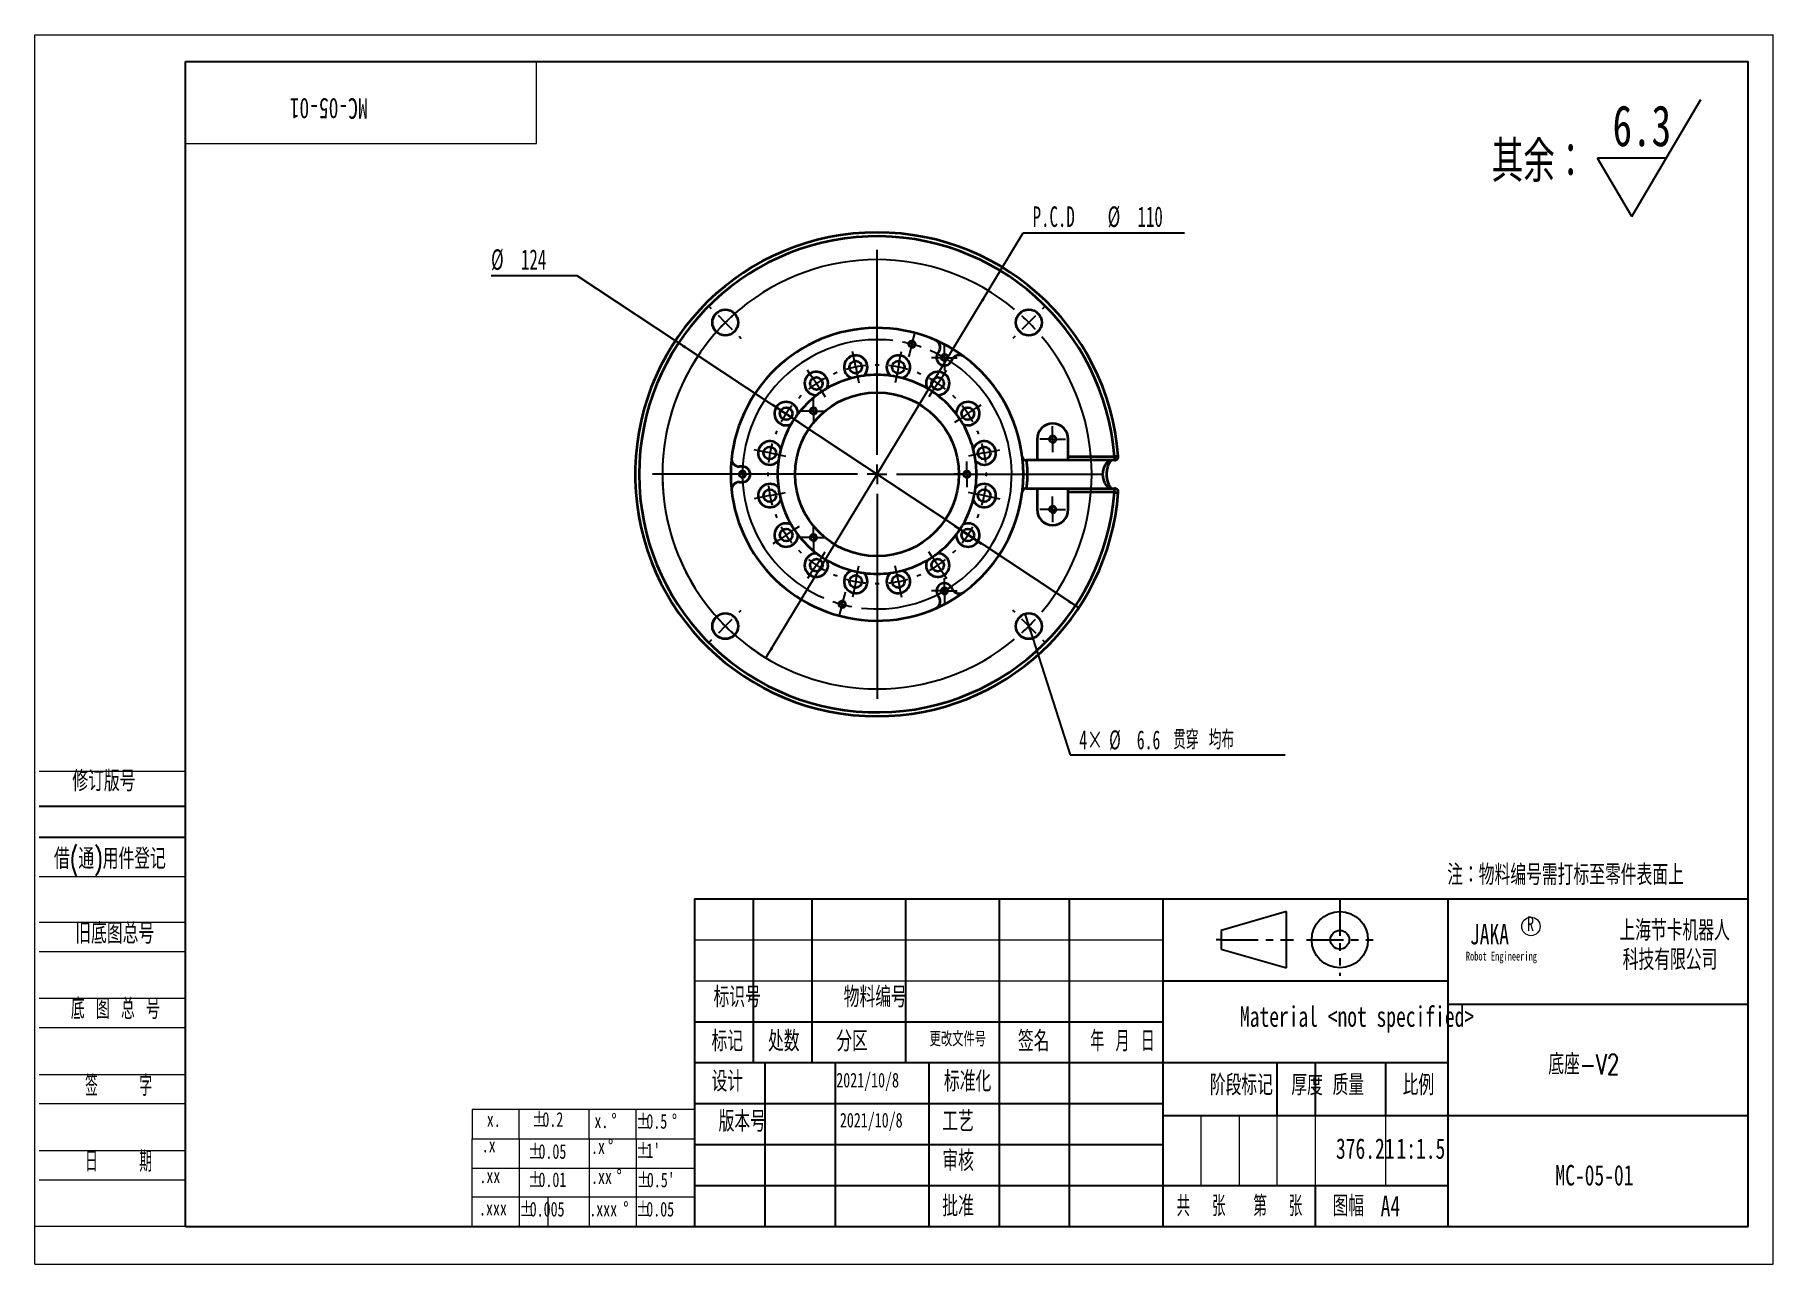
# Model space of a CAD drawing. Header units: millimetres. Extents: x 0 to 297, y 0 to 210.
import ezdxf

# ---------------------------------------------------------------- set-up
doc = ezdxf.new("R2010")
doc.units = ezdxf.units.MM
doc.linetypes.add('CENTERX2', pattern=[20.32, 12.7, -2.54, 2.54, -2.54])
doc.linetypes.add('PHANTOM', pattern=[12.7, 6.35, -1.27, 1.27, -1.27, 1.27, -1.27])
doc.layers.add('文字层', color=190, linetype='Continuous')
doc.layers.add('标注层', color=3, linetype='Continuous')
doc.styles.add('SLDTEXTSTYLE0', font='TXT', dxfattribs={"width": 0.7, "bigfont": 'bigfont'})
doc.styles.add('SLDTEXTSTYLE1', font='TXT', dxfattribs={"width": 0.7})
doc.styles.add('SLDTEXTSTYLE2', font='TXT', dxfattribs={"width": 0.6, "bigfont": 'bigfont'})
doc.styles.add('SLDTEXTSTYLE3', font='TXT', dxfattribs={"width": 0.62, "bigfont": 'bigfont'})
doc.styles.add('SLDTEXTSTYLE4', font='TXT', dxfattribs={"width": 0.614286, "bigfont": 'bigfont'})
doc.styles.add('SLDTEXTSTYLE5', font='TXT', dxfattribs={"width": 0.566667, "bigfont": 'bigfont'})
doc.styles.add('SLDTEXTSTYLE6', font='TXT', dxfattribs={"width": 0.605})
doc.styles.add('SLDTEXTSTYLE7', font='TXT', dxfattribs={"width": 0.605, "bigfont": 'bigfont'})
doc.dimstyles.new('SLDDIMSTYLE0', dxfattribs={"dimtxt": 3.5, "dimasz": 2, "dimexe": 0, "dimexo": 0.0625, "dimgap": 0.875, "dimtad": 0, "dimtih": 1, "dimtoh": 1, "dimdec": 0, "dimlfac": 1.5, "dimrnd": 1e-09, "dimzin": 12, "dimdsep": 46, "dimtxsty": 'SLDTEXTSTYLE6', "dimsah": 1, "dimcen": 0, "dimadec": 0, "dimazin": 3, "dimtfac": 1, "dimtmove": 0, "dimatfit": 3, "dimfxl": 0, "dimfrac": 2, "dimtolj": 1, "dimtzin": 12, "dimarcsym": 0})
doc.dimstyles.new('SLDDIMSTYLE1', dxfattribs={"dimtxt": 3.25, "dimasz": 2, "dimexe": 0, "dimexo": 0.0625, "dimgap": 0.8125, "dimtad": 0, "dimtih": 1, "dimtoh": 1, "dimlfac": 1.5, "dimrnd": 1e-09, "dimzin": 12, "dimdsep": 46, "dimtxsty": 'SLDTEXTSTYLE6', "dimsah": 1, "dimcen": 0, "dimadec": 0, "dimazin": 3, "dimtfac": 1, "dimtmove": 0, "dimatfit": 3, "dimfxl": 0, "dimfrac": 2, "dimtolj": 1, "dimtzin": 12, "dimarcsym": 0})

msp = doc.modelspace()

# ---------------------------------------------------------------- texts
at = {"color": 2, "linetype": 'Continuous', "lineweight": 18, "insert": (50.2074, 195.6547), "char_height": 3.5, "attachment_point": 2, "rotation": 180, "style": 'SLDTEXTSTYLE1'}
msp.add_mtext('MC-05-01', dxfattribs=at)
at = {"color": 2, "linetype": 'Continuous', "lineweight": 18}
for s, insert, char_height, attachment_point, style in [('\\M+18ED8(\\M+192CA)\\M+19770\\M+18C8F\\M+1936F记', (3.2769, 71.0184), 3.5, 1, 'SLDTEXTSTYLE0'), ('\\M+18B8C\\M+192EA图总\\M+18D86', (6.9202, 58.2605), 3.5, 1, 'SLDTEXTSTYLE0'), ('\\M+192EA 图 总 \\M+18D86', (6.1546, 45.3659), 3.5, 1, 'SLDTEXTSTYLE4'), ('\\M+192EA\\M+18DC0-V2', (264.6214, 35.8931), 3.5, 2, 'SLDTEXTSTYLE0'), ('2021/10/8', (136.923, 32.6991), 2.5, 1, 'SLDTEXTSTYLE1'), ('签    \\M+18E9A', (14.3172, 32.232), 3.5, 2, 'SLDTEXTSTYLE5'), ('376.21', (227.2959, 21.507), 3.5, 2, 'SLDTEXTSTYLE1'), ('1:1.5', (236.8004, 21.507), 3.5, 2, 'SLDTEXTSTYLE1'), ('\\M+193FA    \\M+18AFA', (14.3172, 19.3037), 3.5, 2, 'SLDTEXTSTYLE5'), ('MC-05-01', (266.4483, 16.9554), 3.5, 2, 'SLDTEXTSTYLE1')]:
    msp.add_mtext(s, dxfattribs=dict(at, insert=insert, char_height=char_height, attachment_point=attachment_point, style=style))
at = {"color": 7, "linetype": 'Continuous', "lineweight": 18, "attachment_point": 1, "style": 'SLDTEXTSTYLE1'}
for s, insert, char_height in [('R', (254.9389, 59.4081), 2.5), ('JAKA', (245.1827, 58.1285), 3.5), ('Robot Engineering', (244.4809, 53.3701), 1.5)]:
    msp.add_mtext(s, dxfattribs=dict(at, insert=insert, char_height=char_height))
at = {"color": 4, "linetype": 'Continuous', "lineweight": 18, "attachment_point": 2}
for s, insert, char_height, style in [('标记', (118.317, 39.8472), 3.5, 'SLDTEXTSTYLE0'), ('处\\M+19094', (127.9568, 39.8472), 3.5, 'SLDTEXTSTYLE0'), ('\\M+195AA\\M+18BE6', (139.6162, 39.8472), 3.5, 'SLDTEXTSTYLE0'), ('\\M+18D58\\M+189FC\\M+195B6\\M+18C8F\\M+18D86', (157.687, 39.7222), 2.5, 'SLDTEXTSTYLE0'), ('签\\M+196BC', (170.6478, 39.8472), 3.5, 'SLDTEXTSTYLE0'), ('\\M+1944E \\M+18C8E \\M+193FA', (185.8233, 39.8472), 3.5, 'SLDTEXTSTYLE3'), ('设计', (118.317, 32.9882), 3.5, 'SLDTEXTSTYLE0'), ('标\\M+18F79\\M+189BB', (159.3608, 32.9882), 3.5, 'SLDTEXTSTYLE0'), ('阶\\M+19269标记', (206.1295, 32.3664), 3.5, 'SLDTEXTSTYLE0'), ('质\\M+197CA', (224.406, 32.3664), 3.5, 'SLDTEXTSTYLE0'), ('\\M+194E4\\M+197E1', (236.3729, 32.3664), 3.5, 'SLDTEXTSTYLE0'), ('\\M+194C5\\M+1967B\\M+18D86', (120.8597, 26.1494), 3.5, 'SLDTEXTSTYLE0'), ('\\M+18D48艺', (157.731, 26.1494), 3.5, 'SLDTEXTSTYLE0'), ('审\\M+18A6A', (157.731, 19.4156), 3.5, 'SLDTEXTSTYLE0'), ('\\M+194E1\\M+18F79', (157.7334, 11.6918), 3.5, 'SLDTEXTSTYLE0'), ('\\M+18BA4  张', (199.2371, 11.6918), 3.5, 'SLDTEXTSTYLE2'), ('\\M+191E6  张', (212.3618, 11.6918), 3.5, 'SLDTEXTSTYLE2'), ('图\\M+1959D', (224.406, 11.6918), 3.5, 'SLDTEXTSTYLE0')]:
    msp.add_mtext(s, dxfattribs=dict(at, insert=insert, char_height=char_height, style=style))
at = {"color": 190, "linetype": 'Continuous', "lineweight": 18, "char_height": 2.5, "attachment_point": 1, "style": 'SLDTEXTSTYLE1'}
for s, insert in [('x.', (77.2218, 25.9777)), ('.x', (76.3581, 21.6063)), ('.xx', (75.9578, 16.3593)), ('.xxx', (75.8901, 10.8249))]:
    msp.add_mtext(s, dxfattribs=dict(at, insert=insert))
at = {"layer": '文字层', "insert": (241.3008, 68.259), "char_height": 3.5, "attachment_point": 1, "style": 'SLDTEXTSTYLE0'}
msp.add_mtext('\\M+1928D\\M+18146\\M+195A8\\M+197BF编\\M+18D86\\M+18EF9\\M+191C5标\\M+18E8A\\M+197EB\\M+18C8F\\M+1955C\\M+196CA\\M+18FE3', dxfattribs=at)
at = {"layer": '标注层', "attachment_point": 1}
for s, insert, char_height, style in [('\\M+191B4\\M+1975D\\M+18146', (248.906, 191.8491), 7, 'SLDTEXTSTYLE0'), ('A4', (229.922, 11.6918), 3.5, 'SLDTEXTSTYLE1')]:
    msp.add_mtext(s, dxfattribs=dict(at, insert=insert, char_height=char_height, style=style))
at = {"layer": '标注层', "color": 2}
for s, insert, char_height, attachment_point, style in [('\\M+18F43订\\M+194C5\\M+18D86', (6.4138, 84.2859), 3.5, 1, 'SLDTEXTSTYLE0'), ('Material <not specified>', (225.8899, 44.0526), 3.5, 2, 'SLDTEXTSTYLE1'), ('2021/10/8', (137.5432, 25.8603), 2.5, 1, 'SLDTEXTSTYLE1')]:
    msp.add_mtext(s, dxfattribs=dict(at, insert=insert, char_height=char_height, attachment_point=attachment_point, style=style))
at = {"layer": '标注层', "color": 4, "char_height": 3.5, "attachment_point": 2, "style": 'SLDTEXTSTYLE0'}
for s, insert in [('标识\\M+18D86', (120.0008, 47.387)), ('\\M+195A8\\M+197BF编\\M+18D86', (143.5868, 47.387)), ('\\M+18CFA\\M+19378', (217.3562, 32.3664))]:
    msp.add_mtext(s, dxfattribs=dict(at, insert=insert))

# ---------------------------------------------------------------- blocks, each defined once
blk = doc.blocks.new('SW_NOTE_0')
at = {"layer": '文字层', "color": 0, "char_height": 3.5, "attachment_point": 2, "style": 'SLDTEXTSTYLE0'}
for s, insert in [('\\M+18FE3\\M+18A43节卡\\M+18AF7\\M+18AED\\M+1906C', (16.08, 4.51)), ('\\M+189C8\\M+18B5A\\M+1974C\\M+18CC0\\M+18CF6\\M+18E69', (15.31, -0.49))]:
    blk.add_mtext(s, dxfattribs=dict(at, insert=insert))
blk = doc.blocks.new('SW_NOTE_1')
at = {"color": 0, "linetype": 'Continuous', "lineweight": 18, "char_height": 2.5, "attachment_point": 1, "style": 'SLDTEXTSTYLE1'}
for s, insert in [('%%p', (0, 3.22)), ('0.2', (1.75, 3.22))]:
    blk.add_mtext(s, dxfattribs=dict(at, insert=insert))
blk = doc.blocks.new('SW_NOTE_2')
at = {"color": 0, "linetype": 'Continuous', "lineweight": 18, "char_height": 2.5, "attachment_point": 1, "style": 'SLDTEXTSTYLE1'}
for s, insert in [('%%p', (0, 3.22)), ('0.05', (1.75, 3.22))]:
    blk.add_mtext(s, dxfattribs=dict(at, insert=insert))
blk = doc.blocks.new('SW_NOTE_3')
at = {"color": 0, "linetype": 'Continuous', "lineweight": 18, "char_height": 2.5, "attachment_point": 1, "style": 'SLDTEXTSTYLE1'}
for s, insert in [('%%p', (0, 3.22)), ('0.01', (1.75, 3.22))]:
    blk.add_mtext(s, dxfattribs=dict(at, insert=insert))
blk = doc.blocks.new('SW_NOTE_4')
at = {"color": 0, "linetype": 'Continuous', "lineweight": 18, "char_height": 2.5, "attachment_point": 1, "style": 'SLDTEXTSTYLE1'}
for s, insert in [('%%p', (0, 3.22)), ('0.005', (1.75, 3.22))]:
    blk.add_mtext(s, dxfattribs=dict(at, insert=insert))
blk = doc.blocks.new('SW_NOTE_5')
at = {"color": 0, "linetype": 'Continuous', "lineweight": 18, "char_height": 2.5, "attachment_point": 1, "style": 'SLDTEXTSTYLE1'}
for s, insert in [('%%p', (0, 3.22)), ('0.5', (1.75, 3.22)), ('%%d', (6.11, 3.22))]:
    blk.add_mtext(s, dxfattribs=dict(at, insert=insert))
blk = doc.blocks.new('SW_NOTE_6')
at = {"color": 0, "linetype": 'Continuous', "lineweight": 18, "char_height": 2.5, "attachment_point": 1, "style": 'SLDTEXTSTYLE1'}
for s, insert in [('%%d', (2.91, 3.22)), ('.x', (0, 3.22))]:
    blk.add_mtext(s, dxfattribs=dict(at, insert=insert))
blk = doc.blocks.new('SW_NOTE_7')
at = {"color": 0, "linetype": 'Continuous', "lineweight": 18, "char_height": 2.5, "attachment_point": 1, "style": 'SLDTEXTSTYLE1'}
for s, insert in [('%%d', (4.36, 3.22)), ('.xx', (0, 3.22))]:
    blk.add_mtext(s, dxfattribs=dict(at, insert=insert))
blk = doc.blocks.new('SW_NOTE_8')
at = {"color": 0, "linetype": 'Continuous', "lineweight": 18, "char_height": 2.5, "attachment_point": 1, "style": 'SLDTEXTSTYLE1'}
for s, insert in [('%%d', (5.82, 3.22)), ('.xxx', (0, 3.22))]:
    blk.add_mtext(s, dxfattribs=dict(at, insert=insert))
blk = doc.blocks.new('SW_NOTE_9')
at = {"color": 0, "linetype": 'Continuous', "lineweight": 18, "char_height": 2.5, "attachment_point": 1, "style": 'SLDTEXTSTYLE1'}
for s, insert in [('%%d', (2.91, 3.22)), ('x.', (0, 3.22))]:
    blk.add_mtext(s, dxfattribs=dict(at, insert=insert))
blk = doc.blocks.new('SW_NOTE_10')
at = {"color": 0, "linetype": 'Continuous', "lineweight": 18, "char_height": 2.5, "attachment_point": 1, "style": 'SLDTEXTSTYLE1'}
for s, insert in [('%%p', (0, 3.22)), ("1'", (1.75, 3.22))]:
    blk.add_mtext(s, dxfattribs=dict(at, insert=insert))
blk = doc.blocks.new('SW_NOTE_11')
at = {"color": 0, "linetype": 'Continuous', "lineweight": 18, "char_height": 2.5, "attachment_point": 1, "style": 'SLDTEXTSTYLE1'}
for s, insert in [('%%p', (0, 3.22)), ("0.5'", (1.75, 3.22))]:
    blk.add_mtext(s, dxfattribs=dict(at, insert=insert))
blk = doc.blocks.new('SW_NOTE_12')
at = {"color": 0, "linetype": 'Continuous', "lineweight": 18, "char_height": 2.5, "attachment_point": 1, "style": 'SLDTEXTSTYLE1'}
for s, insert in [('%%p', (0, 3.22)), ('0.05', (1.75, 3.22))]:
    blk.add_mtext(s, dxfattribs=dict(at, insert=insert))
blk = doc.blocks.new('SW_SFSYMBOL_0')
at = {"layer": '标注层', "color": 0}
for p, q in [((3.3, -10), (15.09, 10)), ((3.3, -10), (-2.6, 0)), ((9.2, 0), (-2.6, 0))]:
    blk.add_line(p, q, dxfattribs=at)
at = {"layer": '标注层', "color": 0, "insert": (0, 9.02), "char_height": 7, "attachment_point": 1, "style": 'SLDTEXTSTYLE1'}
blk.add_mtext('6.3', dxfattribs=at)
blk = doc.blocks.new('_D')
at = {"layer": '标注层'}
for p, q in [((92.66, 168.84), (77.95, 168.84)), ((109.43, 157.73), (92.66, 168.84)), ((178.34, 112.11), (109.43, 157.73))]:
    blk.add_line(p, q, dxfattribs=at)
for points in [[(109.43, 157.73), (110.96, 156.42), (111.24, 156.84)], [(178.34, 112.11), (176.81, 113.42), (176.54, 113.01)]]:
    blk.add_solid(points, dxfattribs=at)
at = {"layer": '标注层', "char_height": 3.5, "attachment_point": 1, "style": 'SLDTEXTSTYLE6'}
for s, insert in [('%%c', (77.95, 173.35)), ('124', (83.06, 173.36))]:
    blk.add_mtext(s, dxfattribs=dict(at, insert=insert))
blk = doc.blocks.new('_D_1')
at = {"layer": '标注层'}
for p, q in [((162.89, 166.28), (168.88, 176.17)), ((168.88, 176.17), (196.41, 176.17)), ((124.89, 103.56), (162.89, 166.28))]:
    blk.add_line(p, q, dxfattribs=at)
blk.add_arc((143.89, 134.92), 36.67, 129.7392, 239.5712, dxfattribs=at)
for points in [[(162.89, 166.28), (161.64, 164.7), (162.07, 164.44)], [(124.89, 103.56), (126.14, 105.14), (125.71, 105.4)]]:
    blk.add_solid(points, dxfattribs=at)
at = {"layer": '标注层', "char_height": 3.5, "attachment_point": 1, "style": 'SLDTEXTSTYLE6'}
for s, insert in [('P.C.D', (170.47, 180.69)), ('%%c', (183.29, 180.68)), ('110', (188.39, 180.69))]:
    blk.add_mtext(s, dxfattribs=dict(at, insert=insert))
blk = doc.blocks.new('_D_2')
at = {"layer": '标注层'}
for p, q in [((169.14, 111.09), (170.49, 106.9)), ((170.49, 106.9), (176.86, 87)), ((176.86, 87), (213.6, 87))]:
    blk.add_line(p, q, dxfattribs=at)
for points in [[(169.14, 111.09), (169.52, 109.11), (169.99, 109.26)], [(170.49, 106.9), (170.11, 108.88), (169.64, 108.73)]]:
    blk.add_solid(points, dxfattribs=at)
at = {"layer": '标注层', "char_height": 3.25, "attachment_point": 1}
for s, insert, style in [('4×', (178.44, 91.2), 'SLDTEXTSTYLE6'), ('%%c', (183.54, 91.19), 'SLDTEXTSTYLE6'), ('6.6', (188.27, 91.2), 'SLDTEXTSTYLE6'), ('贯\\M+190FA \\M+18BCF\\M+1957A', (194.48, 91.2), 'SLDTEXTSTYLE7')]:
    blk.add_mtext(s, dxfattribs=dict(at, insert=insert, style=style))
blk = doc.blocks.new('SW_CENTERMARKSYMBOL_0')
at = {"layer": '标注层', "color": 0}
for p, q in [((25.93, 29.26), (25.93, 64.26)), ((-2.36, 54.21), (-2.73, 54.59)), ((54.21, 54.21), (54.59, 54.59)), ((0, 51.85), (-1.18, 53.03)), ((0, 51.85), (1.18, 50.68)), ((51.85, 51.85), (50.68, 50.68)), ((51.85, 51.85), (53.03, 53.03)), ((2.36, 49.5), (2.73, 49.12)), ((31.88, 48.14), (31.45, 46.53)), ((31.88, 48.14), (32.31, 49.75)), ((32.31, 49.75), (32.45, 50.27)), ((49.5, 49.5), (49.12, 49.12)), ((21.96, 45.87), (21.75, 46.92)), ((22.29, 44.24), (21.96, 45.87)), ((29.57, 44.24), (29.89, 45.87)), ((29.89, 45.87), (30.1, 46.92)), ((31.45, 46.53), (31.31, 46.02)), ((14.63, 42.83), (14.04, 43.72)), ((15.56, 41.45), (14.63, 42.83)), ((22.29, 44.24), (22.61, 42.6)), ((22.61, 42.6), (22.82, 41.55)), ((29.24, 42.6), (29.04, 41.55)), ((29.57, 44.24), (29.24, 42.6)), ((36.3, 41.45), (37.22, 42.83)), ((37.22, 42.83), (37.82, 43.72)), ((15.56, 41.45), (16.48, 40.06)), ((16.48, 40.06), (17.08, 39.18)), ((35.37, 40.06), (34.78, 39.18)), ((36.3, 41.45), (35.37, 40.06)), ((9.02, 37.22), (8.13, 37.82)), ((10.41, 36.3), (9.02, 37.22)), ((10.41, 36.3), (11.79, 35.37)), ((41.45, 36.3), (40.06, 35.37)), ((41.45, 36.3), (42.83, 37.22)), ((42.83, 37.22), (43.72, 37.82)), ((11.79, 35.37), (12.68, 34.78)), ((40.06, 35.37), (39.18, 34.78)), ((5.98, 29.89), (4.94, 30.1)), ((7.62, 29.57), (5.98, 29.89)), ((44.24, 29.57), (45.87, 29.89)), ((45.87, 29.89), (46.92, 30.1)), ((7.62, 29.57), (9.25, 29.24)), ((9.25, 29.24), (10.3, 29.04)), ((25.93, 25.93), (25.93, 27.59)), ((42.6, 29.24), (41.55, 29.04)), ((44.24, 29.57), (42.6, 29.24)), ((22.59, 25.93), (-12.41, 25.93)), ((25.93, 25.93), (24.26, 25.93)), ((25.93, 25.93), (25.93, 24.26)), ((25.93, 25.93), (27.59, 25.93)), ((29.26, 25.93), (64.26, 25.93)), ((5.98, 21.96), (4.94, 21.75)), ((7.62, 22.29), (5.98, 21.96)), ((7.62, 22.29), (9.25, 22.61)), ((9.25, 22.61), (10.3, 22.82)), ((25.93, 22.59), (25.93, -12.41)), ((42.6, 22.61), (41.55, 22.82)), ((44.24, 22.29), (42.6, 22.61)), ((44.24, 22.29), (45.87, 21.96)), ((45.87, 21.96), (46.92, 21.75)), ((10.41, 15.56), (9.02, 14.63)), ((10.41, 15.56), (11.79, 16.48)), ((11.79, 16.48), (12.68, 17.08)), ((40.06, 16.48), (39.18, 17.08)), ((41.45, 15.56), (40.06, 16.48)), ((41.45, 15.56), (42.83, 14.63)), ((9.02, 14.63), (8.13, 14.04)), ((16.48, 11.79), (17.08, 12.68)), ((35.37, 11.79), (34.78, 12.68)), ((42.83, 14.63), (43.72, 14.04)), ((14.63, 9.02), (14.04, 8.13)), ((15.56, 10.41), (14.63, 9.02)), ((15.56, 10.41), (16.48, 11.79)), ((22.29, 7.62), (22.61, 9.25)), ((22.61, 9.25), (22.82, 10.3)), ((29.24, 9.25), (29.04, 10.3)), ((29.57, 7.62), (29.24, 9.25)), ((36.3, 10.41), (35.37, 11.79)), ((36.3, 10.41), (37.22, 9.02)), ((37.22, 9.02), (37.82, 8.13)), ((21.96, 5.98), (21.75, 4.94)), ((22.29, 7.62), (21.96, 5.98)), ((29.57, 7.62), (29.89, 5.98)), ((29.89, 5.98), (30.1, 4.94)), ((19.97, 3.71), (19.54, 2.1)), ((19.97, 3.71), (20.41, 5.32)), ((20.41, 5.32), (20.54, 5.84)), ((0, 0), (-1.18, -1.18)), ((0, 0), (1.18, 1.18)), ((2.36, 2.36), (2.73, 2.73)), ((19.54, 2.1), (19.41, 1.59)), ((49.5, 2.36), (49.12, 2.73)), ((51.85, 0), (50.68, 1.18)), ((-2.36, -2.36), (-2.73, -2.73)), ((51.85, 0), (53.03, -1.18)), ((54.21, -2.36), (54.59, -2.73))]:
    blk.add_line(p, q, dxfattribs=at)
for radius, start, end in [(36.67, 50.2087, 129.7913), (36.67, 135, 137.6044), (36.67, 132.3956, 135), (36.67, 45, 47.6044), (36.67, 42.3956, 45), (36.67, 140.2087, 219.7913), (23, 83.3037, 246.6963), (23, 75, 79.1519), (23, 70.8481, 75), (36.67, 320.2087, 39.7913), (23, 263.3037, 66.6963), (18.67, 88.9814, 91.0186), (18.67, 118.6343, 123.75), (18.67, 111.4814, 113.5186), (18.67, 101.25, 106.3657), (18.67, 96.1343, 101.25), (18.67, 78.75, 83.8657), (18.67, 73.6343, 78.75), (18.67, 66.4814, 68.5186), (18.67, 56.25, 61.3657), (18.67, 133.9814, 136.0186), (18.67, 123.75, 128.8657), (18.67, 51.1343, 56.25), (18.67, 43.9814, 46.0186), (18.67, 146.25, 151.3657), (18.67, 141.1343, 146.25), (18.67, 33.75, 38.8657), (18.67, 28.6343, 33.75), (18.67, 156.4814, 158.5186), (18.67, 21.4814, 23.5186), (18.67, 163.6343, 168.75), (18.67, 11.25, 16.3657), (18.67, 168.75, 173.8657), (18.67, 6.1343, 11.25), (18.67, 178.9814, 181.0186), (18.67, 186.1343, 191.25), (18.67, 348.75, 353.8657), (18.67, 358.9814, 1.0186), (18.67, 191.25, 196.3657), (18.67, 343.6343, 348.75), (18.67, 201.4814, 203.5186), (18.67, 336.4814, 338.5186), (18.67, 208.6343, 213.75), (18.67, 213.75, 218.8657), (18.67, 321.1343, 326.25), (18.67, 326.25, 331.3657), (18.67, 223.9814, 226.0186), (18.67, 313.9814, 316.0186), (18.67, 231.1343, 236.25), (18.67, 236.25, 241.3657), (18.67, 298.6343, 303.75), (18.67, 303.75, 308.8657), (18.67, 246.4814, 248.5186), (18.67, 253.6343, 258.75), (18.67, 258.75, 263.8657), (18.67, 268.9814, 271.0186), (18.67, 276.1343, 281.25), (18.67, 281.25, 286.3657), (18.67, 291.4814, 293.5186), (23, 250.8481, 255), (23, 255, 259.1519), (36.67, 222.3956, 225), (36.67, 312.3956, 315), (36.67, 315, 317.6044), (36.67, 225, 227.6044), (36.67, 230.2087, 309.7913)]:
    blk.add_arc((25.93, 25.93), radius, start, end, dxfattribs=at)
blk = doc.blocks.new('SW_CENTERMARKSYMBOL_1')
at = {"layer": '标注层', "color": 0}
for p, q in [((-1.67, 0), (-2.2, 0)), ((0, 0), (-1.67, 0)), ((0, 1.67), (0, 2.2)), ((0, 0), (0, 1.67)), ((0, 0), (0, -1.67)), ((0, 0), (1.67, 0)), ((1.67, 0), (2.2, 0)), ((0, -1.67), (0, -2.2))]:
    blk.add_line(p, q, dxfattribs=at)
blk = doc.blocks.new('SW_CENTERMARKSYMBOL_2')
at = {"layer": '标注层', "color": 0}
for p, q in [((-1.67, 0), (-2.2, 0)), ((0, 0), (-1.67, 0)), ((0, 1.67), (0, 2.2)), ((0, 0), (0, 1.67)), ((0, 0), (0, -1.67)), ((0, 0), (1.67, 0)), ((1.67, 0), (2.2, 0)), ((0, -1.67), (0, -2.2))]:
    blk.add_line(p, q, dxfattribs=at)
blk = doc.blocks.new('SW_CENTERMARKSYMBOL_3')
at = {"layer": '标注层', "color": 0}
for p, q in [((-1.67, 0), (-2.2, 0)), ((0, 0), (-1.67, 0)), ((0, 1.67), (0, 2.2)), ((0, 0), (0, 1.67)), ((0, 0), (0, -1.67)), ((0, 0), (1.67, 0)), ((1.67, 0), (2.2, 0)), ((0, -1.67), (0, -2.2))]:
    blk.add_line(p, q, dxfattribs=at)
blk = doc.blocks.new('SW_CENTERMARKSYMBOL_4')
at = {"layer": '标注层', "color": 0}
for p, q in [((-1.67, 0), (-2.2, 0)), ((0, 0), (-1.67, 0)), ((0, 1.67), (0, 2.2)), ((0, 0), (0, 1.67)), ((0, 0), (0, -1.67)), ((0, 0), (1.67, 0)), ((1.67, 0), (2.2, 0)), ((0, -1.67), (0, -2.2))]:
    blk.add_line(p, q, dxfattribs=at)
blk = doc.blocks.new('SW_CENTERMARKSYMBOL_5')
at = {"layer": '标注层', "color": 0}
for p, q in [((-1.67, 0), (-2.2, 0)), ((0, 0), (-1.67, 0)), ((0, 1.67), (0, 2.2)), ((0, 0), (0, 1.67)), ((0, 0), (0, -1.67)), ((0, 0), (1.67, 0)), ((1.67, 0), (2.2, 0)), ((0, -1.67), (0, -2.2))]:
    blk.add_line(p, q, dxfattribs=at)
blk = doc.blocks.new('SW_CENTERMARKSYMBOL_6')
at = {"layer": '标注层', "color": 0}
for p, q in [((-1.67, 0), (-2.2, 0)), ((0, 0), (-1.67, 0)), ((0, 1.67), (0, 2.2)), ((0, 0), (0, 1.67)), ((0, 0), (0, -1.67)), ((0, 0), (1.67, 0)), ((1.67, 0), (2.2, 0)), ((0, -1.67), (0, -2.2))]:
    blk.add_line(p, q, dxfattribs=at)
blk = doc.blocks.new('SW_CENTERMARKSYMBOL_7')
at = {"layer": '标注层', "color": 0}
for p, q in [((-1.67, 0), (-2.2, 0)), ((0, 0), (-1.67, 0)), ((0, 1.67), (0, 2.2)), ((0, 0), (0, 1.67)), ((0, 0), (0, -1.67)), ((0, 0), (1.67, 0)), ((1.67, 0), (2.2, 0)), ((0, -1.67), (0, -2.2))]:
    blk.add_line(p, q, dxfattribs=at)

# ---------------------------------------------------------------- dimensions: what is measured, and where the dimension line sits
at = {"layer": '标注层'}
for p1, p2, text, dimstyle, picture, middle in [((162.8882, 166.2818), (124.8886, 103.5617), 'P.C.D<>', 'SLDDIMSTYLE0', '_D_1', (183.4412, 179.1818)), ((170.4864, 106.8992), (169.1449, 111.0898), '4×<>贯穿 均布', 'SLDDIMSTYLE1', '_D_2', (196.0209, 89.8476))]:
    dim = msp.add_diameter_dim_2p(p1=p1, p2=p2, text=text, dimstyle=dimstyle, dxfattribs=at)
    dim.commit()
    dim.dimension.update_dxf_attribs({"geometry": picture, "text_midpoint": middle, "dimtype": 163})
dim = msp.add_diameter_dim_2p(p1=(109.4348, 157.7339), p2=(178.342, 112.1096), dimstyle='SLDDIMSTYLE0', dxfattribs=at)
dim.commit()
dim.dimension.update_dxf_attribs({"geometry": '_D', "text_midpoint": (84.5148, 171.8484), "dimtype": 163})

# ---------------------------------------------------------------- linework, layer by layer
at = {"color": 1, "linetype": 'Continuous', "lineweight": 18}
for p, q in [((-0.0066, -0.0006), (-0.0066, 209.9994)), ((-0.0066, 209.9994), (296.9934, 209.9994)), ((296.9934, -0.0006), (296.9934, 209.9994)), ((112.7262, 55.43), (192.7262, 55.43)), ((112.7262, 48.43), (192.7262, 48.43)), ((199.2262, 25.43), (199.2262, 13.4534)), ((205.7262, 25.43), (205.7262, 13.4552)), ((212.2151, 25.43), (212.2151, 13.4569)), ((218.7262, 25.43), (218.7262, 13.4587)), ((230.7262, 25.43), (230.7262, 13.462)), ((-0.0066, -0.0006), (296.9934, -0.0006))]:
    msp.add_line(p, q, dxfattribs=at)
at = {"color": 190, "linetype": 'Continuous', "lineweight": 25}
for p, q in [((25.7262, 6.43), (25.7262, 205.43)), ((25.7262, 205.43), (292.7262, 205.43)), ((292.7262, 6.43), (292.7262, 205.43)), ((25.7262, 6.43), (292.7262, 6.43))]:
    msp.add_line(p, q, dxfattribs=at)
at = {"color": 190, "linetype": 'Continuous', "lineweight": 18}
for p, q in [((85.7262, 191.43), (85.7262, 205.43)), ((25.7262, 191.43), (85.7262, 191.43)), ((112.7262, 26.43), (74.7262, 26.43)), ((74.7262, 26.43), (74.7262, 21.43)), ((82.7262, 21.43), (82.7262, 26.43)), ((94.7262, 21.43), (94.7262, 26.43)), ((102.7262, 21.43), (102.7262, 26.43)), ((112.7262, 26.43), (112.7262, 6.43)), ((74.7262, 6.43), (74.7262, 21.43)), ((74.7262, 21.43), (112.7262, 21.43)), ((82.7262, 21.43), (82.7262, 6.43)), ((94.7262, 21.43), (94.7262, 6.43)), ((102.7262, 21.43), (102.7262, 6.43)), ((74.7262, 16.43), (112.7262, 16.43)), ((112.7262, 11.43), (74.7262, 11.43)), ((87.7262, 6.43), (87.7262, 11.43)), ((74.7262, 6.43), (112.7262, 6.43))]:
    msp.add_line(p, q, dxfattribs=at)
at = {"color": 7, "linetype": 'Continuous', "lineweight": 35}
for p, q in [((154.4917, 155.9538), (154.2337, 155.507)), ((156.5431, 154.1737), (156.8011, 154.6205)), ((171.2218, 140.9217), (171.2218, 137.3217)), ((176.5551, 137.9884), (176.5551, 140.9217)), ((171.2218, 137.3217), (169.3712, 137.3217)), ((176.5551, 137.3217), (171.2218, 137.3217)), ((176.5551, 137.9884), (184.4272, 137.9884)), ((176.5551, 137.3217), (176.5551, 137.9884)), ((184.4272, 137.3217), (176.5551, 137.3217)), ((184.4272, 137.9884), (184.4272, 137.3217)), ((120.8884, 136.2551), (120.3725, 136.2551)), ((120.3725, 133.5884), (120.8884, 133.5884)), ((169.3712, 132.5217), (171.2218, 132.5217)), ((171.2218, 132.5217), (171.2218, 128.9217)), ((171.2218, 132.5217), (176.5551, 132.5217)), ((176.5551, 132.5217), (184.4272, 132.5217)), ((176.5551, 131.8551), (176.5551, 132.5217)), ((176.5551, 128.9217), (176.5551, 131.8551)), ((184.4272, 131.8551), (176.5551, 131.8551)), ((184.4272, 131.8551), (184.4272, 132.5217)), ((154.2337, 114.3365), (154.4917, 113.8897)), ((156.8011, 115.223), (156.5431, 115.6698))]:
    msp.add_line(p, q, dxfattribs=at)
at = {"color": 2, "linetype": 'Continuous', "lineweight": 18}
for p, q in [((0.7262, 84.2206), (25.7262, 84.2206)), ((0.7262, 66.2206), (25.7262, 66.2206)), ((0.7262, 58.43), (25.7262, 58.43)), ((0.7262, 53.43), (25.7262, 53.43)), ((0.7262, 45.43), (25.7262, 45.43)), ((0.7262, 40.43), (25.7262, 40.43)), ((0.7262, 32.43), (25.7262, 32.43)), ((0.7262, 27.43), (25.7262, 27.43)), ((0.7262, 19.43), (25.7262, 19.43)), ((0.7262, 14.43), (25.7262, 14.43)), ((25.7262, 6.43), (-0.0066, 6.43))]:
    msp.add_line(p, q, dxfattribs=at)
at = {"color": 7, "linetype": 'Continuous', "lineweight": 18}
for p, q in [((25.7262, 62.43), (25.7262, 6.43)), ((241.4181, 6.4404), (241.4181, 6.43))]:
    msp.add_line(p, q, dxfattribs=at)
at = {"color": 1, "linetype": 'Continuous', "lineweight": 25}
for p, q in [((112.7262, 62.43), (292.7262, 62.43)), ((112.7262, 62.43), (112.7262, 6.43)), ((122.7262, 62.43), (122.7262, 34.43)), ((132.7262, 62.43), (132.7262, 34.43)), ((148.7262, 62.43), (148.7262, 34.43)), ((164.7262, 62.43), (164.7262, 6.43)), ((176.7262, 62.43), (176.7262, 6.43)), ((192.7262, 62.43), (192.7262, 6.43)), ((241.3877, 62.43), (241.4181, 6.4404)), ((241.3975, 44.43), (292.7262, 44.43)), ((112.7262, 41.43), (192.7262, 41.43)), ((112.7262, 34.43), (192.7262, 34.43)), ((124.7262, 34.43), (124.7262, 6.43)), ((136.7262, 34.43), (136.7262, 6.43)), ((152.7262, 34.43), (152.7262, 6.43)), ((192.7262, 34.43), (241.4029, 34.43)), ((218.7262, 34.43), (218.7262, 25.43)), ((230.7262, 34.43), (230.7262, 25.43)), ((112.7262, 27.43), (192.7262, 27.43)), ((192.7262, 25.43), (292.7262, 25.43)), ((112.7262, 20.43), (192.7262, 20.43)), ((112.7262, 13.43), (192.7262, 13.4517)), ((192.7262, 13.4517), (241.4143, 13.4649)), ((218.7262, 13.4587), (218.7262, 6.43))]:
    msp.add_line(p, q, dxfattribs=at)
at = {"color": 7, "linetype": 'Continuous', "lineweight": 35, "flags": 128}
for points in [[(184.4272, 137.9884), (184.5599, 137.9985), (184.6872, 138.0081), (184.8041, 138.0169), (184.9058, 138.0246), (184.9883, 138.0309), (185.0481, 138.0354), (185.083, 138.038), (185.0915, 138.0387)], [(184.4272, 131.8551), (184.5599, 131.845), (184.6872, 131.8354), (184.8041, 131.8266), (184.9058, 131.8189), (184.9883, 131.8126), (185.0481, 131.8081), (185.083, 131.8055), (185.0915, 131.8048)]]:
    msp.add_lwpolyline(points, dxfattribs=at)
at = {"color": 7, "linetype": 'Continuous', "lineweight": 35}
for centre, radius in [((117.9612, 160.849), 2.2), ((169.8157, 160.849), 2.2), ((149.8413, 157.138), 0.5333), ((155.3884, 154.8403), 0.5333), ((133.5178, 150.4425), 1.0667), ((140.2467, 153.2297), 1.0667), ((147.5301, 153.2297), 1.0667), ((154.2591, 150.4425), 1.0667), ((143.8884, 134.9217), 14), ((128.3677, 145.2924), 1.0667), ((133.0106, 145.7284), 0.5333), ((159.4092, 145.2924), 1.0667), ((125.5804, 138.5634), 1.0667), ((162.1964, 138.5634), 1.0667), ((173.8884, 140.9217), 0.5333), ((120.8884, 134.9217), 0.5333), ((159.2218, 134.9217), 0.5333), ((125.5804, 131.2801), 1.0667), ((162.1964, 131.2801), 1.0667), ((173.8884, 128.9217), 0.5333), ((128.3677, 124.5511), 1.0667), ((159.4092, 124.5511), 1.0667), ((133.0106, 124.1151), 0.5333), ((133.5178, 119.401), 1.0667), ((154.2591, 119.401), 1.0667), ((140.2467, 116.6138), 1.0667), ((147.5301, 116.6138), 1.0667), ((137.9356, 112.7055), 0.5333), ((155.3884, 115.0032), 0.5333), ((117.9612, 108.9945), 2.2), ((169.8157, 108.9945), 2.2)]:
    msp.add_circle(centre, radius, dxfattribs=at)
at = {"color": 11, "linetype": 'Continuous', "lineweight": 18}
msp.add_circle((255.5981, 57.6931), 1.5752, dxfattribs=at)
at = {"color": 7, "linetype": 'Continuous', "lineweight": 35}
for centre, radius, start, end in [((143.8884, 134.9217), 41.3212, 4.32606, 270), ((143.8884, 134.9217), 40.6546, 4.32606, 355.67394), ((143.8884, 134.9217), 25, 6.862123, 353.137877), ((153.337, 156.6205), 1.3333, 330, 66.469602), ((140.2467, 153.2297), 2, 313.070687, 249.429313), ((147.5301, 153.2297), 2, 290.570687, 226.929313), ((155.3884, 154.8403), 1.3333, 150, 330), ((157.9558, 153.9538), 1.3333, 53.530398, 150), ((133.5178, 150.4425), 2, 335.570687, 271.929313), ((143.8884, 134.9217), 17, 97.693608, 104.806392), ((143.8884, 134.9217), 17, 82.306392, 97.693608), ((143.8884, 134.9217), 17, 75.193608, 82.306392), ((154.2591, 150.4425), 2, 268.070687, 204.429313), ((143.8884, 134.9217), 17, 120.193608, 127.306392), ((143.8884, 134.9217), 17, 104.806392, 120.193608), ((143.8884, 134.9217), 17, 59.806392, 75.193608), ((143.8884, 134.9217), 17, 52.693608, 59.806392), ((128.3677, 145.2924), 2, 358.070687, 294.429313), ((143.8884, 134.9217), 17, 127.306392, 142.693608), ((143.8884, 134.9217), 17, 37.306392, 52.693608), ((159.4092, 145.2924), 2, 245.570687, 181.929313), ((143.8884, 134.9217), 17, 149.806392, 165.193608), ((143.8884, 134.9217), 17, 142.693608, 149.806392), ((143.8884, 134.9217), 17, 30.193608, 37.306392), ((143.8884, 134.9217), 17, 14.806392, 30.193608), ((173.8884, 140.9217), 2.6667, 0, 180), ((125.5804, 138.5634), 2, 20.570687, 316.929313), ((162.1964, 138.5634), 2, 223.070687, 159.429313), ((120.3725, 137.5884), 1.3333, 173.530398, 270), ((143.8884, 134.9217), 17, 172.306392, 187.693608), ((143.8884, 134.9217), 17, 165.193608, 172.306392), ((143.8884, 134.9217), 17, 7.693608, 14.806392), ((143.8884, 134.9217), 17, 352.306392, 7.693608), ((169.3712, 137.9884), 0.6667, 186.862123, 270), ((184.4272, 137.9884), 0.6667, 270, 4.32606), ((120.8884, 134.9217), 1.3333, 270, 90), ((120.3725, 132.2551), 1.3333, 90, 186.469602), ((125.5804, 131.2801), 2, 43.070687, 339.429313), ((143.8884, 134.9217), 17, 187.693608, 194.806392), ((143.8884, 134.9217), 41.3212, 270, 355.67394), ((162.1964, 131.2801), 2, 200.570687, 136.929313), ((143.8884, 134.9217), 17, 345.193608, 352.306392), ((169.3712, 131.8551), 0.6667, 90, 173.137877), ((184.4272, 131.8551), 0.6667, 355.67394, 90), ((143.8884, 134.9217), 17, 194.806392, 210.193608), ((143.8884, 134.9217), 17, 329.806392, 345.193608), ((173.8884, 128.9217), 2.6667, 180, 0), ((128.3677, 124.5511), 2, 65.570687, 1.929313), ((143.8884, 134.9217), 17, 210.193608, 217.306392), ((159.4092, 124.5511), 2, 178.070687, 114.429313), ((143.8884, 134.9217), 17, 322.693608, 329.806392), ((143.8884, 134.9217), 17, 217.306392, 232.693608), ((143.8884, 134.9217), 17, 307.306392, 322.693608), ((133.5178, 119.401), 2, 88.070687, 24.429313), ((143.8884, 134.9217), 17, 232.693608, 239.806392), ((143.8884, 134.9217), 17, 239.806392, 255.193608), ((143.8884, 134.9217), 17, 284.806392, 300.193608), ((154.2591, 119.401), 2, 155.570687, 91.929313), ((143.8884, 134.9217), 17, 300.193608, 307.306392), ((140.2467, 116.6138), 2, 110.570687, 46.929313), ((143.8884, 134.9217), 17, 255.193608, 262.306392), ((143.8884, 134.9217), 17, 262.306392, 277.693608), ((147.5301, 116.6138), 2, 133.070687, 69.429313), ((143.8884, 134.9217), 17, 277.693608, 284.806392), ((155.3884, 115.0032), 1.3333, 30, 210), ((153.337, 113.223), 1.3333, 293.530398, 30), ((157.9558, 115.8897), 1.3333, 210, 306.469602)]:
    msp.add_arc(centre, radius, start, end, dxfattribs=at)
at = {"color": 7, "linetype": 'Continuous', "lineweight": 18}
for centre in [(149.8413, 157.138), (155.3884, 154.8403), (133.0106, 145.7284), (173.8884, 140.9217), (120.8884, 134.9217), (159.2218, 134.9217), (173.8884, 128.9217), (133.0106, 124.1151), (137.9356, 112.7055), (155.3884, 115.0032)]:
    msp.add_arc(centre, 0.6667, 255, 195, dxfattribs=at)
at = {"color": 7, "linetype": 'Continuous', "lineweight": 35}
for points, knots in [([(168.7093, 131.9347), (168.7093, 131.9347), (168.7116, 131.9536), (168.7204, 132.0278), (168.7269, 132.0839), (168.7433, 132.2309), (168.753, 132.321), (168.7744, 132.5346), (168.7862, 132.6593), (168.8096, 132.9328), (168.8212, 133.0825), (168.8431, 133.4089), (168.8532, 133.5835), (168.87, 133.9453), (168.8768, 134.1354), (168.886, 134.5257), (168.8884, 134.7221), (168.8884, 135.1171), (168.886, 135.3179), (168.8769, 135.7055), (168.8702, 135.8935), (168.8533, 136.2582), (168.8432, 136.4335), (168.8215, 136.7572), (168.8098, 136.908), (168.7862, 137.1847), (168.7746, 137.3068), (168.7532, 137.5203), (168.7433, 137.6123), (168.727, 137.7593), (168.7205, 137.8146), (168.7117, 137.8895), (168.7093, 137.9088), (168.7093, 137.9088)], [0, 0, 0, 0, 0.0625, 0.0625, 0.125, 0.125, 0.1875, 0.1875, 0.25, 0.25, 0.3125, 0.3125, 0.375, 0.375, 0.4375, 0.4375, 0.5, 0.5, 0.5625, 0.5625, 0.625, 0.625, 0.6875, 0.6875, 0.75, 0.75, 0.8125, 0.8125, 0.875, 0.875, 0.9375, 0.9375, 1, 1, 1, 1]), ([(169.3712, 137.3217), (169.3712, 137.3217), (169.3737, 137.3058), (169.383, 137.2441), (169.3898, 137.1986), (169.4069, 137.078), (169.4172, 137.0027), (169.4394, 136.8288), (169.4513, 136.7297), (169.4756, 136.5057), (169.4875, 136.3845), (169.5096, 136.1247), (169.5198, 135.9844), (169.5368, 135.6937), (169.5435, 135.544), (169.5527, 135.236), (169.5551, 135.0767), (169.5551, 134.7633), (169.5527, 134.6074), (169.5434, 134.2974), (169.5366, 134.1461), (169.5197, 133.8574), (169.5095, 133.718), (169.4872, 133.4559), (169.4753, 133.3352), (169.4513, 133.1142), (169.4392, 133.013), (169.417, 132.8389), (169.4069, 132.7652), (169.3898, 132.6447), (169.3829, 132.5984), (169.3736, 132.5374), (169.3712, 132.5217), (169.3712, 132.5217)], [0, 0, 0, 0, 0.0625, 0.0625, 0.125, 0.125, 0.1875, 0.1875, 0.25, 0.25, 0.3125, 0.3125, 0.375, 0.375, 0.4375, 0.4375, 0.5, 0.5, 0.5625, 0.5625, 0.625, 0.625, 0.6875, 0.6875, 0.75, 0.75, 0.8125, 0.8125, 0.875, 0.875, 0.9375, 0.9375, 1, 1, 1, 1]), ([(183.8232, 132.5217), (183.7598, 132.5217), (183.6927, 132.5373), (183.5547, 132.5966), (183.4839, 132.64), (183.3396, 132.7534), (183.2655, 132.8242), (183.1208, 132.9888), (183.0497, 133.0828), (182.9122, 133.2958), (182.8464, 133.4145), (182.7272, 133.6712), (182.6729, 133.8116), (182.5825, 134.1091), (182.5467, 134.2648), (182.5099, 134.5101), (182.5005, 134.5939), (182.4882, 134.7604), (182.4821, 134.9272), (182.4887, 135.0942), (182.5017, 135.2615), (182.5114, 135.3453), (182.5488, 135.5886), (182.5848, 135.7433), (182.6755, 136.039), (182.7304, 136.1799), (182.8495, 136.4348), (182.9142, 136.551), (183.0513, 136.763), (183.1235, 136.8581), (183.2676, 137.0214), (183.3403, 137.0908), (183.4855, 137.2046), (183.5569, 137.2481), (183.6939, 137.3065), (183.7599, 137.3217), (183.8232, 137.3217)], [0, 0, 0, 0, 0.0625, 0.0625, 0.125, 0.125, 0.1875, 0.1875, 0.25, 0.25, 0.3125, 0.3125, 0.375, 0.375, 0.4375, 0.4375, 0.46875, 0.46875, 0.5, 0.53125, 0.53125, 0.5625, 0.5625, 0.625, 0.625, 0.6875, 0.6875, 0.75, 0.75, 0.8125, 0.8125, 0.875, 0.875, 0.9375, 0.9375, 1, 1, 1, 1]), ([(183.9412, 132.4997), (183.9391, 132.5008), (183.9344, 132.5033), (183.8696, 132.5598), (183.776, 132.6718), (183.6569, 132.8516), (183.5284, 133.0959), (183.4035, 133.3999), (183.2947, 133.7505), (183.2131, 134.131), (183.1626, 134.5269), (183.1469, 134.926), (183.163, 135.3191), (183.2118, 135.7005), (183.2881, 136.0651), (183.3896, 136.4032), (183.5108, 136.7086), (183.6422, 136.968), (183.7673, 137.1603), (183.8679, 137.2822), (183.9338, 137.3399), (183.9382, 137.3422), (183.9401, 137.3431)], [0, 0, 0, 0, 0.03340833, 0.07645844, 0.12428336, 0.17641872, 0.23114804, 0.28806869, 0.34352662, 0.39793211, 0.45001575, 0.50057797, 0.55063042, 0.60047524, 0.6520342, 0.70502582, 0.75950433, 0.81618569, 0.8729018, 0.92136536, 0.96620869, 1, 1, 1, 1])]:
    msp.add_open_spline(points, degree=3, knots=knots, dxfattribs=at)
at = {"layer": '文字层', "linetype": 'PHANTOM'}
for p, q in [((222.9513, 62.4437), (222.9513, 49.2406)), ((202.6656, 55.43), (213.8656, 55.43)), ((217.2379, 55.43), (229.4344, 55.43))]:
    msp.add_line(p, q, dxfattribs=at)
at = {"layer": '文字层'}
for p, q in [((213.8656, 60.23), (202.6656, 57.03)), ((213.8656, 50.63), (213.8656, 60.23)), ((202.6656, 57.03), (202.6656, 53.83)), ((202.6656, 55.43), (201.8441, 55.43)), ((202.6656, 53.83), (213.8656, 50.63)), ((213.8656, 55.43), (215.0472, 55.43))]:
    msp.add_line(p, q, dxfattribs=at)
for radius in [4.8, 1.6]:
    msp.add_circle((222.9513, 55.43), radius, dxfattribs=at)
at = {"layer": '标注层', "linetype": 'CENTERX2', "lineweight": 18}
msp.add_line((181.7629, 134.9217), (168.3213, 134.9217), dxfattribs=at)
at = {"layer": '标注层', "color": 2}
for p, q in [((0.7262, 78.2592), (25.7262, 78.2592)), ((0.7262, 72.9304), (25.7262, 72.9304))]:
    msp.add_line(p, q, dxfattribs=at)
at = {"layer": '标注层', "color": 1}
for p, q in [((192.7262, 48.43), (241.3953, 48.43)), ((212.2151, 34.43), (212.2151, 25.43))]:
    msp.add_line(p, q, dxfattribs=at)

# ---------------------------------------------------------------- block references
at = {"color": 190, "linetype": 'Continuous', "lineweight": 18}
for name, p in [('SW_NOTE_1', (84.9667, 22.755)), ('SW_NOTE_9', (95.6028, 22.5281)), ('SW_NOTE_5', (102.7262, 22.43)), ('SW_NOTE_6', (95.0255, 18.126)), ('SW_NOTE_10', (102.7262, 17.43)), ('SW_NOTE_2', (84.2965, 17.2898)), ('SW_NOTE_3', (84.2965, 12.4677)), ('SW_NOTE_7', (95.0255, 13.0021)), ('SW_NOTE_11', (102.8105, 12.43)), ('SW_NOTE_4', (82.8, 7.434)), ('SW_NOTE_8', (94.7262, 7.4614)), ('SW_NOTE_12', (102.7124, 7.43))]:
    msp.add_blockref(name, p, dxfattribs=at)
at = {"layer": '文字层', "color": 4}
msp.add_blockref('SW_NOTE_0', (264.0592, 54.2483), dxfattribs=at)
at = {"layer": '标注层'}
for name, p in [('SW_SFSYMBOL_0', (269.5454, 188.9414)), ('SW_CENTERMARKSYMBOL_0', (117.9612, 108.9945)), ('SW_CENTERMARKSYMBOL_7', (155.3884, 154.8403)), ('SW_CENTERMARKSYMBOL_2', (133.0106, 145.7284)), ('SW_CENTERMARKSYMBOL_4', (173.8884, 140.9217)), ('SW_CENTERMARKSYMBOL_3', (159.2218, 134.9217)), ('SW_CENTERMARKSYMBOL_5', (173.8884, 128.9217)), ('SW_CENTERMARKSYMBOL_1', (133.0106, 124.1151)), ('SW_CENTERMARKSYMBOL_6', (155.3884, 115.0032))]:
    msp.add_blockref(name, p, dxfattribs=at)

msp.set_redraw_order([(e.dxf.handle, doc.entitydb.next_handle()) for e in msp.query("TEXT MTEXT ATTDEF DIMENSION ARC_DIMENSION")])  # texts and dimensions are drawn at this point

doc.saveas('drawing.dxf')
